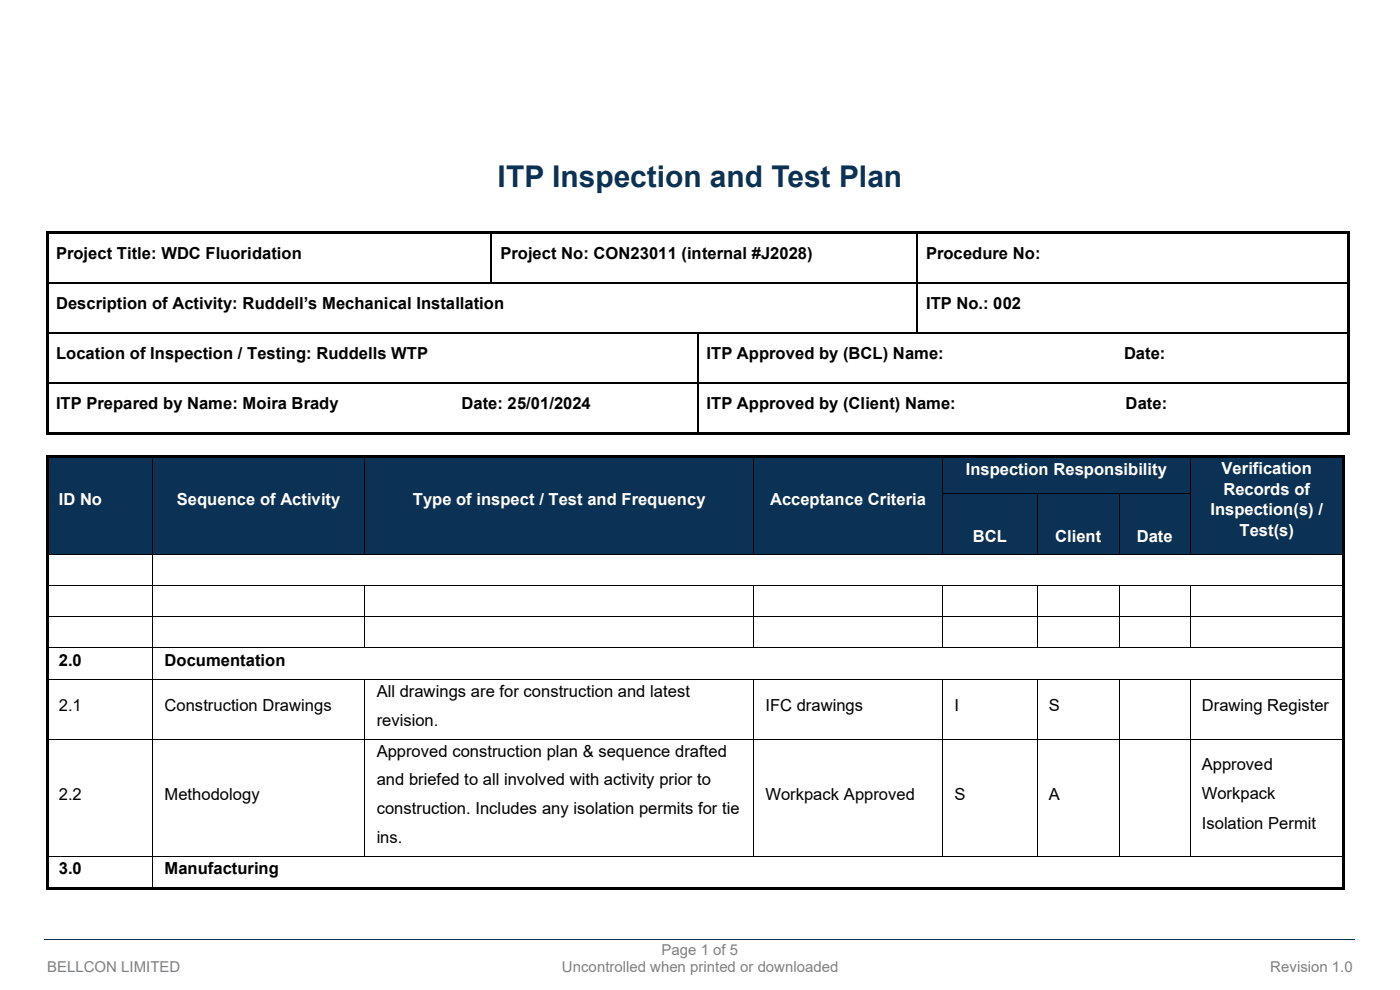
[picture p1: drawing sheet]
<svg xmlns="http://www.w3.org/2000/svg" width="297mm" height="210mm" viewBox="0 0 297 210" stroke-linecap="round" stroke-linejoin="round" font-family="sans-serif">
<defs><g id="words">
<text font-size="6.3" fill="#0b3254" x="105.6" y="39.6">ITP Inspection and Test Plan</text>
<g font-size="3.5">
<text x="11.9" y="55">Project Title: WDC Fluoridation</text>
<text x="106.2" y="55">Project No: CON23011 (internal #J2028)</text>
<text x="196.5" y="55">Procedure No:</text>
<text x="11.9" y="65.6">Description of Activity: Ruddell’s Mechanical Installation</text>
<text x="196.5" y="65.6">ITP No.: 002</text>
<text x="11.9" y="76.2">Location of Inspection / Testing: Ruddells WTP</text>
<text x="149.9" y="76.2">ITP Approved by (BCL) Name:</text>
<text x="238.5" y="76.2">Date:</text>
<text x="11.9" y="86.8">ITP Prepared by Name: Moira Brady</text>
<text x="97.9" y="86.8">Date: 25/01/2024</text>
<text x="149.9" y="86.8">ITP Approved by (Client) Name:</text>
<text x="238.8" y="86.8">Date:</text>
<text x="12.5" y="141.2">2.0</text>
<text x="34.9" y="141.2">Documentation</text>
<text x="79.9" y="147.8">All drawings are for construction and latest</text>
<text x="12.5" y="150.9">2.1</text>
<text x="34.9" y="150.9">Construction Drawings</text>
<text x="79.9" y="153.9">revision.</text>
<text x="162.4" y="150.9">IFC drawings</text>
<text x="202.5" y="150.9">I</text>
<text x="222.5" y="150.9">S</text>
<text x="255" y="150.9">Drawing Register</text>
<text x="79.9" y="160.5">Approved construction plan &amp; sequence drafted</text>
<text x="79.9" y="166.6">and briefed to all involved with activity prior to</text>
<text x="255" y="163.4">Approved</text>
<text x="12.5" y="169.6">2.2</text>
<text x="34.9" y="169.6">Methodology</text>
<text x="79.9" y="172.7">construction. Includes any isolation permits for tie</text>
<text x="162.4" y="169.6">Workpack Approved</text>
<text x="202.5" y="169.6">S</text>
<text x="222.5" y="169.6">A</text>
<text x="255" y="169.5">Workpack</text>
<text x="79.9" y="178.8">ins.</text>
<text x="255" y="175.9">Isolation Permit</text>
<text x="12.5" y="185.4">3.0</text>
<text x="34.9" y="185.4">Manufacturing</text>
</g>
<g font-size="3.5" fill="#fff">
<text x="204.9" y="100.7">Inspection Responsibility</text>
<text x="259.2" y="100.5">Verification</text>
<text x="12.5" y="107.1">ID No</text>
<text x="37.5" y="107.1">Sequence of Activity</text>
<text x="87.6" y="107.1">Type of inspect / Test and Frequency</text>
<text x="163.4" y="107.1">Acceptance Criteria</text>
<text x="259.5" y="104.9">Records of</text>
<text x="256.8" y="109.3">Inspection(s) /</text>
<text x="263" y="113.7">Test(s)</text>
<text x="206.4" y="115">BCL</text>
<text x="223.9" y="115">Client</text>
<text x="241.2" y="115">Date</text>
</g>
<g font-size="3.2" fill="#808080">
<text x="140.3" y="202.6">Page 1 of 5</text>
<text x="10" y="206.2">BELLCON LIMITED</text>
<text x="119.2" y="206.2">Uncontrolled when printed or downloaded</text>
<text x="269.5" y="206.2">Revision 1.0</text>
</g>
</g></defs>
<path d="M9.5 199.2h278" fill="none" stroke="#0b3254" stroke-width=".21"/>
<g fill="#000">
<path d="M9.7 49.1h.5v.6h-.5z" fill-rule="evenodd"/>
<path d="M9.7 49.1h.5v.5h-.5z" fill-rule="evenodd"/>
<path d="M9.7 49.7h.5v10.2h-.5z" fill-rule="evenodd"/>
<path d="M10.2 49.1h93.9v.5h-93.9z" fill-rule="evenodd"/>
<path d="M104.1 49.1h.5v.5h-.5z" fill-rule="evenodd"/>
<path d="M104.6 49.1h89.8v.5h-89.8z" fill-rule="evenodd"/>
<path d="M194.4 49.1h.5v.5h-.5z" fill-rule="evenodd"/>
<path d="M194.9 49.1h90.9v.5h-90.9z" fill-rule="evenodd"/>
<path d="M285.8 49.1h.5v.6h-.5z" fill-rule="evenodd"/>
<path d="M285.8 49.1h.5v.5h-.5z" fill-rule="evenodd"/>
<path d="M285.8 49.7h.5v10.2h-.5z" fill-rule="evenodd"/>
<path d="M9.7 60.2h.5v10.3h-.5z" fill-rule="evenodd"/>
<path d="M285.8 60.2h.5v10.3h-.5z" fill-rule="evenodd"/>
<path d="M9.7 70.8h.5v10.3h-.5z" fill-rule="evenodd"/>
<path d="M9.7 81.4h.5v10.3h-.5z" fill-rule="evenodd"/>
<path d="M9.7 91.7h.5v.5h-.5z" fill-rule="evenodd"/>
<path d="M9.7 91.7h.5v.5h-.5z" fill-rule="evenodd"/>
<path d="M10.2 91.7h137.7v.5h-137.7z" fill-rule="evenodd"/>
<path d="M147.9 91.7h.5v.5h-.5z" fill-rule="evenodd"/>
<path d="M148.4 91.7h137.4v.5h-137.4z" fill-rule="evenodd"/>
<path d="M285.8 70.8h.5v10.3h-.5z" fill-rule="evenodd"/>
<path d="M285.8 81.4h.5v10.3h-.5z" fill-rule="evenodd"/>
<path d="M285.8 91.7h.5v.5h-.5z" fill-rule="evenodd"/>
<path d="M285.8 91.7h.5v.5h-.5z" fill-rule="evenodd"/>
</g>
<g fill="#000">
<path d="M104.1 49.6l.3 .1zM194.4 49.6l.3 .1zM9.7 59.9h.5v.3h-.5zM9.7 70.5h.5v.3h-.5zM104.1 59.9h.3v.3h-.3zM147.9 70.5h.2v.3h-.2zM194.4 59.9h.3v.3h-.3zM194.4 70.5h.3v.3h-.3zM285.8 59.9h.5v.3h-.5zM285.8 70.5h.5v.3h-.5zM9.7 81.1h.5v.3h-.5zM147.9 81.1h.2v.3h-.2z"/>
<path d="M285.8 81.1h.5v.3h-.5z"/>
</g>
<g fill="none" stroke="#000" stroke-width=".25">
<path d="M104.3 49.7v10.2M194.6 49.7v10.2M10.2 60.1h93.9M10.2 70.7h137.7M104.4 60.1h90M148 70.8v10.3M148.1 70.7h46.3M194.6 60.2v10.3M194.7 60.1h91.1M194.7 70.7h91.1M10.2 81.2h137.7M148 81.4v10.3"/>
<path d="M148.1 81.2h137.7"/>
</g>
<g fill="#0b3254">
<path d="M10.3 97.2h22v20.4h-22z" fill-rule="evenodd"/>
<path d="M12.5 103.8h17.4v7.2h-17.4z" fill-rule="evenodd"/>
<path d="M32.5 97.2h44.8v20.4h-44.8z" fill-rule="evenodd"/>
<path d="M34.9 103.8h40v7.2h-40z" fill-rule="evenodd"/>
<path d="M77.5 97.2h82.3v20.4h-82.3z" fill-rule="evenodd"/>
<path d="M79.9 103.8h77.5v7.2h-77.5z" fill-rule="evenodd"/>
<path d="M160 97.2h39.9v20.4h-39.9z" fill-rule="evenodd"/>
<path d="M162.4 103.8h35.1v7.2h-35.1z" fill-rule="evenodd"/>
<path d="M200.1 97.2h52.3v7.5h-52.3z" fill-rule="evenodd"/>
<path d="M252.6 97.2h32.2v20.4h-32.2z" fill-rule="evenodd"/>
<path d="M255 101.6h27.6v4.4h-27.6z" fill-rule="evenodd"/>
<path d="M255 106h27.6v4.4h-27.6z" fill-rule="evenodd"/>
</g>
<g fill="#0b3254">
<path d="M202.5 97.4h47.5v7.2h-47.5z"/>
<path d="M255 97.2h27.6v4.4h-27.6z"/>
<path d="M255 110.4h27.6v7.2h-27.6z"/>
</g>
<g fill="#000">
<path d="M9.7 96.7h.5v.5h-.5z" fill-rule="evenodd"/>
<path d="M9.7 96.7h.5v.5h-.5z" fill-rule="evenodd"/>
<path d="M10.2 96.7h22.1v.5h-22.1z" fill-rule="evenodd"/>
</g>
<path d="M10.2 97.2h22.1" fill="none" stroke="#0b3254" stroke-width=".21"/>
<path d="M32.5 97.2h.4z" fill="#0b3254"/>
<path d="M32.3 97.2h.2z" fill="#000"/>
<g fill="#000">
<path d="M32.3 96.7h.6v.5h-.6z" fill-rule="evenodd"/>
<path d="M32.9 96.7h44.4v.5h-44.4z" fill-rule="evenodd"/>
</g>
<path d="M32.9 97.2h44.4" fill="none" stroke="#0b3254" stroke-width=".21"/>
<path d="M77.5 97.2h.4z" fill="#0b3254"/>
<path d="M77.3 97.2h.2z" fill="#000"/>
<g fill="#000">
<path d="M77.3 96.7h.6v.5h-.6z" fill-rule="evenodd"/>
<path d="M77.9 96.7h81.9v.5h-81.9z" fill-rule="evenodd"/>
</g>
<path d="M77.9 97.2h81.9" fill="none" stroke="#0b3254" stroke-width=".21"/>
<path d="M160 97.2h.3z" fill="#0b3254"/>
<path d="M159.8 97.2h.2z" fill="#000"/>
<g fill="#000">
<path d="M159.8 96.7h.5v.5h-.5z" fill-rule="evenodd"/>
<path d="M160.3 96.7h39.6v.5h-39.6z" fill-rule="evenodd"/>
</g>
<path d="M160.3 97.2h39.6" fill="none" stroke="#0b3254" stroke-width=".21"/>
<path d="M200.1 97.2h.3z" fill="#0b3254"/>
<path d="M199.9 97.2h.2z" fill="#000"/>
<g fill="#000">
<path d="M199.9 96.7h.5v.5h-.5z" fill-rule="evenodd"/>
<path d="M200.4 96.7h52v.5h-52z" fill-rule="evenodd"/>
</g>
<path d="M200.4 97.2h52" fill="none" stroke="#0b3254" stroke-width=".21"/>
<path d="M252.6 97.2h.3z" fill="#0b3254"/>
<path d="M252.4 97.2h.2z" fill="#000"/>
<g fill="#000">
<path d="M252.4 96.7h.5v.5h-.5z" fill-rule="evenodd"/>
<path d="M252.9 96.7h31.9v.5h-31.9z" fill-rule="evenodd"/>
<path d="M284.8 96.7h.5v.5h-.5z" fill-rule="evenodd"/>
<path d="M284.8 96.7h.5v.5h-.5z" fill-rule="evenodd"/>
<path d="M9.7 97.2h.5v7.5h-.5z" fill-rule="evenodd"/>
<path d="M284.8 97.2h.5v7.5h-.5z" fill-rule="evenodd"/>
</g>
<path d="M252.9 97.2h31.9" fill="none" stroke="#0b3254" stroke-width=".21"/>
<path d="M32.4 97.2v7.5M77.4 97.2v7.5M159.9 97.2v7.5M200 97.2v7.5M252.5 97.2v7.5" fill="none" stroke="#000" stroke-width=".21"/>
<g fill="#0b3254">
<path d="M200.1 104.9h19.8v12.7h-19.8z" fill-rule="evenodd"/>
<path d="M202.5 106h15.1v5.7h-15.1z" fill-rule="evenodd"/>
<path d="M202.5 111.7h15.1v4.7h-15.1z" fill-rule="evenodd"/>
<path d="M220.1 104.9h17.4v12.7h-17.4z" fill-rule="evenodd"/>
<path d="M222.5 106h12.6v5.7h-12.6z" fill-rule="evenodd"/>
<path d="M222.5 111.7h12.6v4.7h-12.6z" fill-rule="evenodd"/>
<path d="M237.7 104.9h14.7v12.7h-14.7z" fill-rule="evenodd"/>
<path d="M240 106h10v5.7h-10z" fill-rule="evenodd"/>
<path d="M240 111.7h10v4.7h-10z" fill-rule="evenodd"/>
</g>
<g fill="#000">
<path d="M9.7 104.7h.5v.2h-.5zM9.7 117.6h.5v.1h-.5zM32.3 104.7h.2v.2h-.2zM32.3 117.6h.2v.1h-.2zM77.3 104.7h.2v.2h-.2zM77.3 117.6h.2v.1h-.2zM159.8 104.7h.2v.2h-.2zM159.8 117.6h.2v.1h-.2zM199.9 104.7h.2v.2h-.2zM199.9 117.6h.2v.1h-.2zM219.9 104.7h.2v.2h-.2zM219.9 117.6h.2v.1h-.2z"/>
<path d="M237.4 104.7h.2v.2h-.2zM237.4 117.6h.2v.1h-.2zM252.4 104.7h.2v.2h-.2zM252.4 117.6h.2v.1h-.2zM284.8 104.7h.5v.2h-.5zM284.8 117.6h.5v.1h-.5zM9.7 124.2h.5v.1h-.5zM9.7 130.8h.5v.1h-.5zM9.7 137.4h.5v.1h-.5zM32.3 124.2h.2v.1h-.2zM32.3 130.8h.2v.1h-.2zM32.3 137.4h.2v.1h-.2z"/>
<path d="M77.3 124.2h.2v.1h-.2zM77.3 130.8h.2v.1h-.2zM77.3 137.4h.2v.1h-.2zM159.8 124.2h.2v.1h-.2zM159.8 130.8h.2v.1h-.2zM159.8 137.4h.2v.1h-.2zM199.9 124.2h.2v.1h-.2zM199.9 130.8h.2v.1h-.2zM199.9 137.4h.2v.1h-.2zM219.9 124.2h.2v.1h-.2zM219.9 130.8h.2v.1h-.2zM219.9 137.4h.2v.1h-.2z"/>
<path d="M237.4 124.2h.2v.1h-.2zM237.4 130.8h.2v.1h-.2zM237.4 137.4h.2v.1h-.2zM252.4 124.2h.2v.1h-.2zM252.4 130.8h.2v.1h-.2zM252.4 137.4h.2v.1h-.2zM284.8 124.2h.5v.1h-.5zM284.8 130.8h.5v.1h-.5zM284.8 137.4h.5v.1h-.5zM9.7 144h.5v.2h-.5zM9.7 156.7h.5v.2h-.5zM32.3 144h.2v.2h-.2z"/>
<path d="M32.3 156.7h.2v.2h-.2zM77.3 144h.2v.2h-.2zM77.3 156.7h.2v.2h-.2zM159.8 144h.2v.2h-.2zM159.8 156.7h.2v.2h-.2zM199.9 144h.2v.2h-.2zM199.9 156.7h.2v.2h-.2zM219.9 144h.2v.2h-.2zM219.9 156.7h.2v.2h-.2zM237.4 144h.2v.2h-.2zM237.4 156.7h.2v.2h-.2zM252.4 144h.2v.2h-.2z"/>
<path d="M252.4 156.7h.2v.2h-.2zM284.8 144h.5v.2h-.5zM284.8 156.7h.5v.2h-.5zM9.7 181.6h.5v.1h-.5zM32.3 181.6h.2v.1h-.2zM77.3 181.6h.2v.1h-.2zM159.8 181.6h.2v.1h-.2zM199.9 181.6h.2v.1h-.2zM219.9 181.6h.2v.1h-.2zM237.4 181.6h.2v.1h-.2zM252.4 181.6h.2v.1h-.2zM284.8 181.6h.5v.1h-.5z"/>
</g>
<g fill="none" stroke="#000" stroke-width=".21">
<path d="M10.2 117.6h22.1M32.4 104.9v12.7M32.4 117.7v6.5M32.5 117.6h44.8M77.4 104.9v12.7M77.5 117.6h82.3M159.9 104.9v12.7M160 117.6h39.9M200 104.9v12.7M200.1 104.8h19.8M200.1 117.6h19.8M220 104.9v12.7"/>
<path d="M220.1 104.8h17.3M220.1 117.6h17.3M237.5 104.9v12.7M237.6 104.8h14.8M237.6 117.6h14.8M252.5 104.9v12.7M252.6 117.6h32.2M10.2 124.2h22.1M10.2 130.9h22.1M10.2 137.5h22.1M32.4 124.3v6.5M32.4 130.9v6.5"/>
<path d="M32.4 137.5v6.5M32.5 124.2h44.8M32.5 130.9h44.8M32.5 137.5h44.8M77.4 124.3v6.5M77.4 130.9v6.5M77.5 124.2h82.3M77.5 130.9h82.3M77.5 137.5h82.3M159.9 124.3v6.5M159.9 130.9v6.5M160 124.2h39.9"/>
<path d="M160 130.9h39.9M160 137.5h39.9M200 124.3v6.5M200 130.9v6.5M200.1 124.2h19.8M200.1 130.9h19.8M200.1 137.5h19.8M220 124.3v6.5M220 130.9v6.5M220.1 124.2h17.3M220.1 130.9h17.3M220.1 137.5h17.3"/>
<path d="M237.5 124.3v6.5M237.5 130.9v6.5M237.6 124.2h14.8M237.6 130.9h14.8M237.6 137.5h14.8M252.5 124.3v6.5M252.5 130.9v6.5M252.6 124.2h32.2M252.6 130.9h32.2M252.6 137.5h32.2M10.2 144.1h22.1M10.2 156.8h22.1"/>
<path d="M32.4 144.2v12.5M32.4 156.9v24.7M32.5 144.1h44.8M32.5 156.8h44.8M77.4 144.2v12.5M77.4 156.9v24.7M77.5 144.1h82.3M77.5 156.8h82.3M159.9 144.2v12.5M159.9 156.9v24.7M160 144.1h39.9M160 156.8h39.9"/>
<path d="M200 144.2v12.5M200 156.9v24.7M200.1 144.1h19.8M200.1 156.8h19.8M220 144.2v12.5M220 156.9v24.7M220.1 144.1h17.3M220.1 156.8h17.3M237.5 144.2v12.5M237.5 156.9v24.7M237.6 144.1h14.8M237.6 156.8h14.8"/>
<path d="M252.5 144.2v12.5M252.5 156.9v24.7M252.6 144.1h32.2M252.6 156.8h32.2M10.2 181.7h22.1M32.4 181.7v6.5M32.5 181.7h44.8M77.5 181.7h82.3M160 181.7h39.9M200.1 181.7h19.8M220.1 181.7h17.3M237.6 181.7h14.8"/>
<path d="M252.6 181.7h32.2"/>
</g>
<g fill="#000">
<path d="M9.7 104.9h.5v12.7h-.5z" fill-rule="evenodd"/>
<path d="M284.8 104.9h.5v12.7h-.5z" fill-rule="evenodd"/>
<path d="M9.7 117.7h.5v6.5h-.5z" fill-rule="evenodd"/>
<path d="M9.7 124.3h.5v6.5h-.5z" fill-rule="evenodd"/>
<path d="M9.7 130.9h.5v6.5h-.5z" fill-rule="evenodd"/>
<path d="M284.8 117.7h.5v6.5h-.5z" fill-rule="evenodd"/>
<path d="M284.8 124.3h.5v6.5h-.5z" fill-rule="evenodd"/>
<path d="M284.8 130.9h.5v6.5h-.5z" fill-rule="evenodd"/>
<path d="M9.7 137.5h.5v6.5h-.5z" fill-rule="evenodd"/>
<path d="M9.7 144.2h.5v12.5h-.5z" fill-rule="evenodd"/>
<path d="M284.8 137.5h.5v6.5h-.5z" fill-rule="evenodd"/>
<path d="M284.8 144.2h.5v12.5h-.5z" fill-rule="evenodd"/>
<path d="M9.7 156.9h.5v24.7h-.5z" fill-rule="evenodd"/>
<path d="M9.7 181.7h.5v6.5h-.5z" fill-rule="evenodd"/>
<path d="M9.7 188.2h.5v.5h-.5z" fill-rule="evenodd"/>
<path d="M9.7 188.2h.5v.5h-.5z" fill-rule="evenodd"/>
<path d="M10.2 188.2h22.1v.5h-22.1z" fill-rule="evenodd"/>
<path d="M32.3 188.2h.6v.5h-.6z" fill-rule="evenodd"/>
<path d="M32.9 188.2h251.9v.5h-251.9z" fill-rule="evenodd"/>
<path d="M284.8 156.9h.5v24.7h-.5z" fill-rule="evenodd"/>
<path d="M284.8 181.7h.5v6.5h-.5z" fill-rule="evenodd"/>
<path d="M284.8 188.2h.5v.5h-.5z" fill-rule="evenodd"/>
<path d="M284.8 188.2h.5v.5h-.5z" fill-rule="evenodd"/>
</g>
<use href="#words"/>
</svg>
